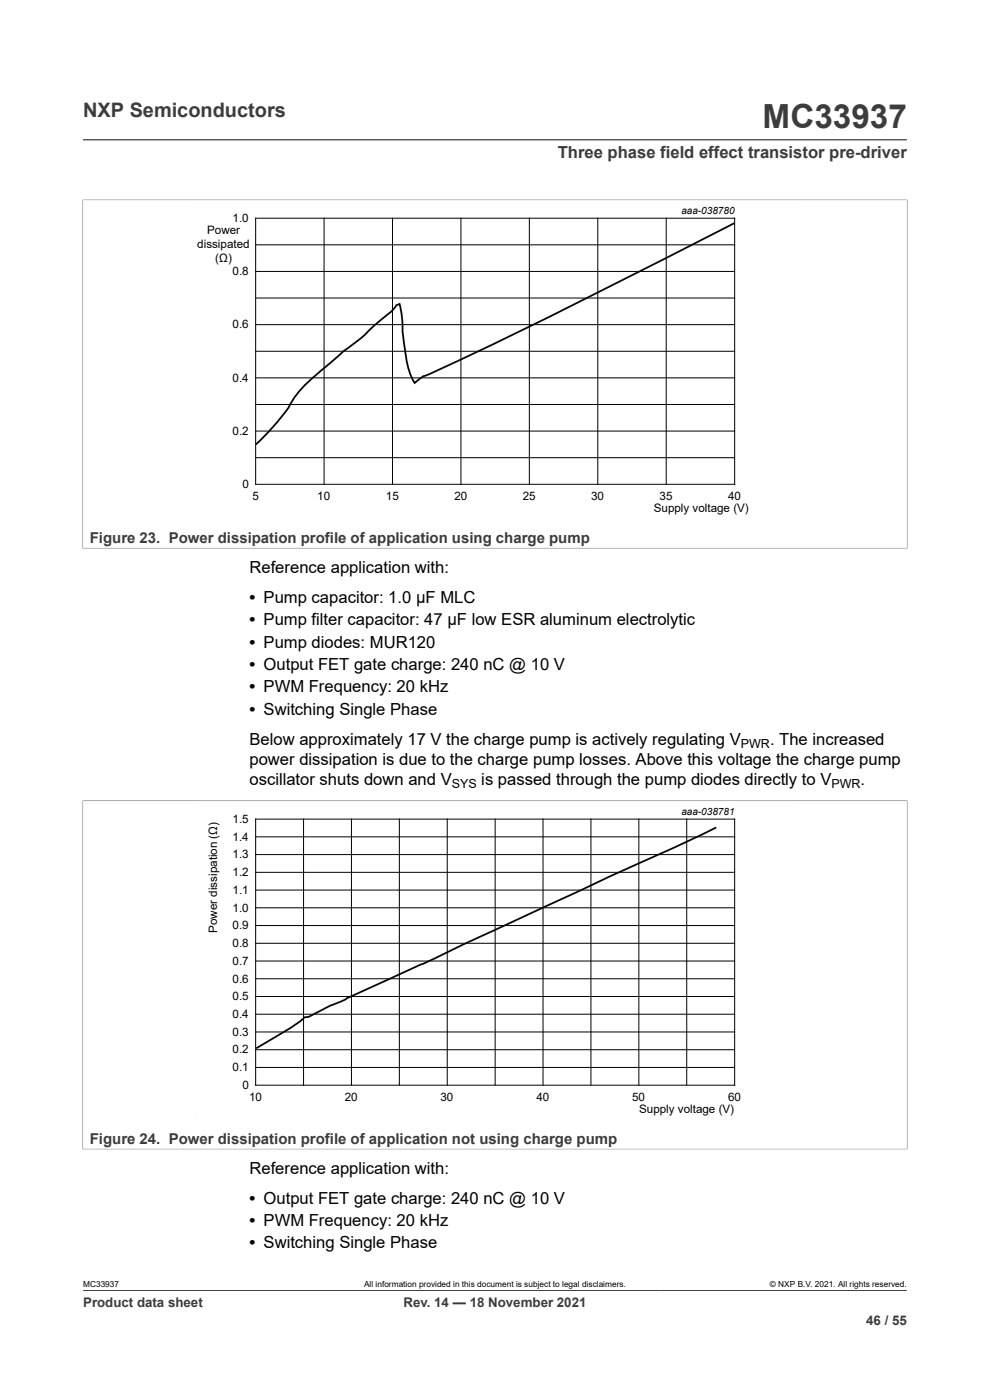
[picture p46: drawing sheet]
<svg xmlns="http://www.w3.org/2000/svg" width="210mm" height="297mm" viewBox="0 0 210 297" stroke-linecap="round" stroke-linejoin="round" font-family="sans-serif">
<defs><g id="words">
<text font-size="7.1" fill="#3c3c3c" x="161.8" y="27.2">MC33937</text>
<text font-size="4.2" fill="#3c3c3c" x="17.6" y="24.8">NXP Semiconductors</text>
<text font-size="3.5" fill="#3c3c3c" x="118.3" y="33.5">Three phase field effect transistor pre-driver</text>
<g font-size="3.5">
<text x="52.9" y="121.5">Reference application with:</text>
<text x="52.9" y="127.9">• Pump capacitor: 1.0 μF MLC</text>
<text x="52.9" y="132.6">• Pump filter capacitor: 47 μF low ESR aluminum electrolytic</text>
<text x="52.9" y="137.4">• Pump diodes: MUR120</text>
<text x="52.9" y="142.1">• Output FET gate charge: 240 nC @ 10 V</text>
<text x="52.9" y="146.9">• PWM Frequency: 20 kHz</text>
<text x="52.9" y="151.7">• Switching Single Phase</text>
<text x="52.9" y="158">Below approximately 17 V the charge pump is actively regulating V</text>
<text x="163.3" y="158">. The increased</text>
<text x="52.9" y="162.3">power dissipation is due to the charge pump losses. Above this voltage the charge pump</text>
<text x="52.9" y="166.5">oscillator shuts down and V</text>
<text x="102.1" y="166.5">is passed through the pump diodes directly to V</text>
<text x="182.5" y="166.5">.</text>
<text x="52.9" y="249">Reference application with:</text>
<text x="52.9" y="255.3">• Output FET gate charge: 240 nC @ 10 V</text>
<text x="52.9" y="260.1">• PWM Frequency: 20 kHz</text>
<text x="52.9" y="264.9">• Switching Single Phase</text>
</g>
<g font-size="3.2" fill="#3c3c3c">
<text x="19" y="115.1">Figure 23. Power dissipation profile of application using charge pump</text>
<text x="19" y="242.6">Figure 24. Power dissipation profile of application not using charge pump</text>
</g>
<g font-size="2.8" fill="#3c3c3c">
<text x="17.6" y="277.3">Product data sheet</text>
<text x="85.6" y="277.3">Rev. 14 — 18 November 2021</text>
<text x="183.7" y="281">46 / 55</text>
</g>
<g font-size="2.6">
<text x="157.2" y="158.7">PWR</text>
<text x="95.8" y="167.2">SYS</text>
<text x="176.4" y="167.2">PWR</text>
</g>
<g font-size="2.5">
<text x="49.3" y="47.1">1.0</text>
<text x="41.8" y="52.6">dissipated</text>
<text x="43.9" y="49.6">Power</text>
<text x="45.7" y="55.6">(Ω)</text>
<text x="49.3" y="58.4">0.8</text>
<text x="49.3" y="69.7">0.6</text>
<text x="49.3" y="81">0.4</text>
<text x="49.3" y="92.3">0.2</text>
<text x="51.4" y="103.6">0</text>
<text x="53.5" y="106.1">5</text>
<text x="67.3" y="106.1">10</text>
<text x="81.9" y="106.1">15</text>
<text x="96.4" y="106.1">20</text>
<text x="110.9" y="106.1">25</text>
<text x="125.4" y="106.1">30</text>
<text x="139.9" y="106.1">35</text>
<text x="154.4" y="106.1">40</text>
<text x="138.7" y="108.7">Supply voltage (V)</text>
<text x="49.3" y="174.6">1.5</text>
<text x="49.3" y="178.3">1.4</text>
<text x="49.3" y="185.9">1.2</text>
<text x="49.3" y="182.1">1.3</text>
<text x="49.3" y="189.6">1.1</text>
<text x="46" y="197.9" transform="rotate(-90 46 197.9)">Power dissipation (Ω)</text>
<text x="49.3" y="193.4">1.0</text>
<text x="49.3" y="197.1">0.9</text>
<text x="49.3" y="200.9">0.8</text>
<text x="49.3" y="208.4">0.6</text>
<text x="49.3" y="204.7">0.7</text>
<text x="49.3" y="216">0.4</text>
<text x="49.3" y="212.2">0.5</text>
<text x="49.3" y="219.7">0.3</text>
<text x="49.3" y="223.5">0.2</text>
<text x="49.3" y="227.2">0.1</text>
<text x="51.4" y="231">0</text>
<text x="52.8" y="233.6">10</text>
<text x="73.2" y="233.6">20</text>
<text x="93.5" y="233.6">30</text>
<text x="113.8" y="233.6">40</text>
<text x="134.1" y="233.6">50</text>
<text x="154.4" y="233.6">60</text>
<text x="135.6" y="236.1">Supply voltage (V)</text>
</g>
<g font-size="2.1">
<text x="144.5" y="45.4">aaa-038780</text>
<text x="144.5" y="172.9">aaa-038781</text>
</g>
<g font-size="1.8">
<text x="17.6" y="273.1">MC33937</text>
<text x="77.2" y="273.1">All information provided in this document is subject to legal disclaimers.</text>
<text x="163.3" y="273.1">© NXP B.V. 2021. All rights reserved.</text>
</g>
</g></defs>
<path d="M17.6 29.7h174.8M17.5 42.4h175M17.6 42.3v74.1M192.4 42.3v74.1M17.5 116.3h175M17.5 169.9h175M17.6 169.8v74M192.4 169.8v74M17.5 243.8h175M17.6 273.8h174.8" fill="none" stroke="#3c3c3c" stroke-width=".21"/>
<path d="M168.5 43.5h-127v66.3h127M168.5 170.9h-127v66.4h127" fill="none" stroke="#fefefe" stroke-width=".21"/>
<g fill="none" stroke="#000" stroke-width=".21">
<path d="M54.2 46.3h101.6v56.4h-101.6zM54.2 51.9h101.6M54.2 57.6h101.6M68.7 46.3v56.4M83.3 46.3v56.4M97.8 46.3v56.4M112.3 46.3v56.4M126.8 46.3v56.4M141.3 46.3v56.4M54.2 63.2h101.6M54.2 74.5h101.6M54.2 68.9h101.6"/>
<path d="M54.2 85.8h101.6M54.2 97.1h101.6M54.2 80.2h101.6M54.2 91.5h101.6M54.2 173.8h101.6v56.4h-101.6zM54.2 177.5h101.6M64.4 173.8v56.4M74.6 173.8v56.4M84.7 173.8v56.4M94.9 173.8v56.4M105 173.8v56.4M115.2 173.8v56.4"/>
<path d="M125.4 173.8v56.4M135.5 173.8v56.4M145.7 173.8v56.4M54.2 192.6h101.6M54.2 196.3h101.6M54.2 185.1h101.6M54.2 181.3h101.6M54.2 188.8h101.6M54.2 203.9h101.6M54.2 211.4h101.6M54.2 218.9h101.6M54.2 200.1h101.6"/>
<path d="M54.2 207.6h101.6M54.2 215.2h101.6M54.2 226.5h101.6M54.2 222.7h101.6"/>
</g>
<path d="M155.8 47.3l-12.3 6.3a1153.7 1153.7 0 0 1-53.4 26.1l-.6 .3-1.5 1.2a21 21 0 0 1-2.4-9l-.2-2a19.9 19.9 0 0 0-.6-5.7l-.8 .3a8.8 8.8 0 0 1-2.9 2.8l-1.9 1.6a33.4 33.4 0 0 1-6.3 5.3l-3.8 3.3a26.3 26.3 0 0 0-7.9 8.7 53.5 53.5 0 0 1-7 7.8M151.9 175.5l-7.3 3.6-15.5 6.9-30.7 14.3-7.1 3.4-17.8 8.1-.7 .4-2.8 1.2-4.6 2.3-.8 .1a53.5 53.5 0 0 1-8.3 5.4l-1.9 1.2" fill="none" stroke="#090909" stroke-width=".38"/>
<use href="#words"/>
</svg>
